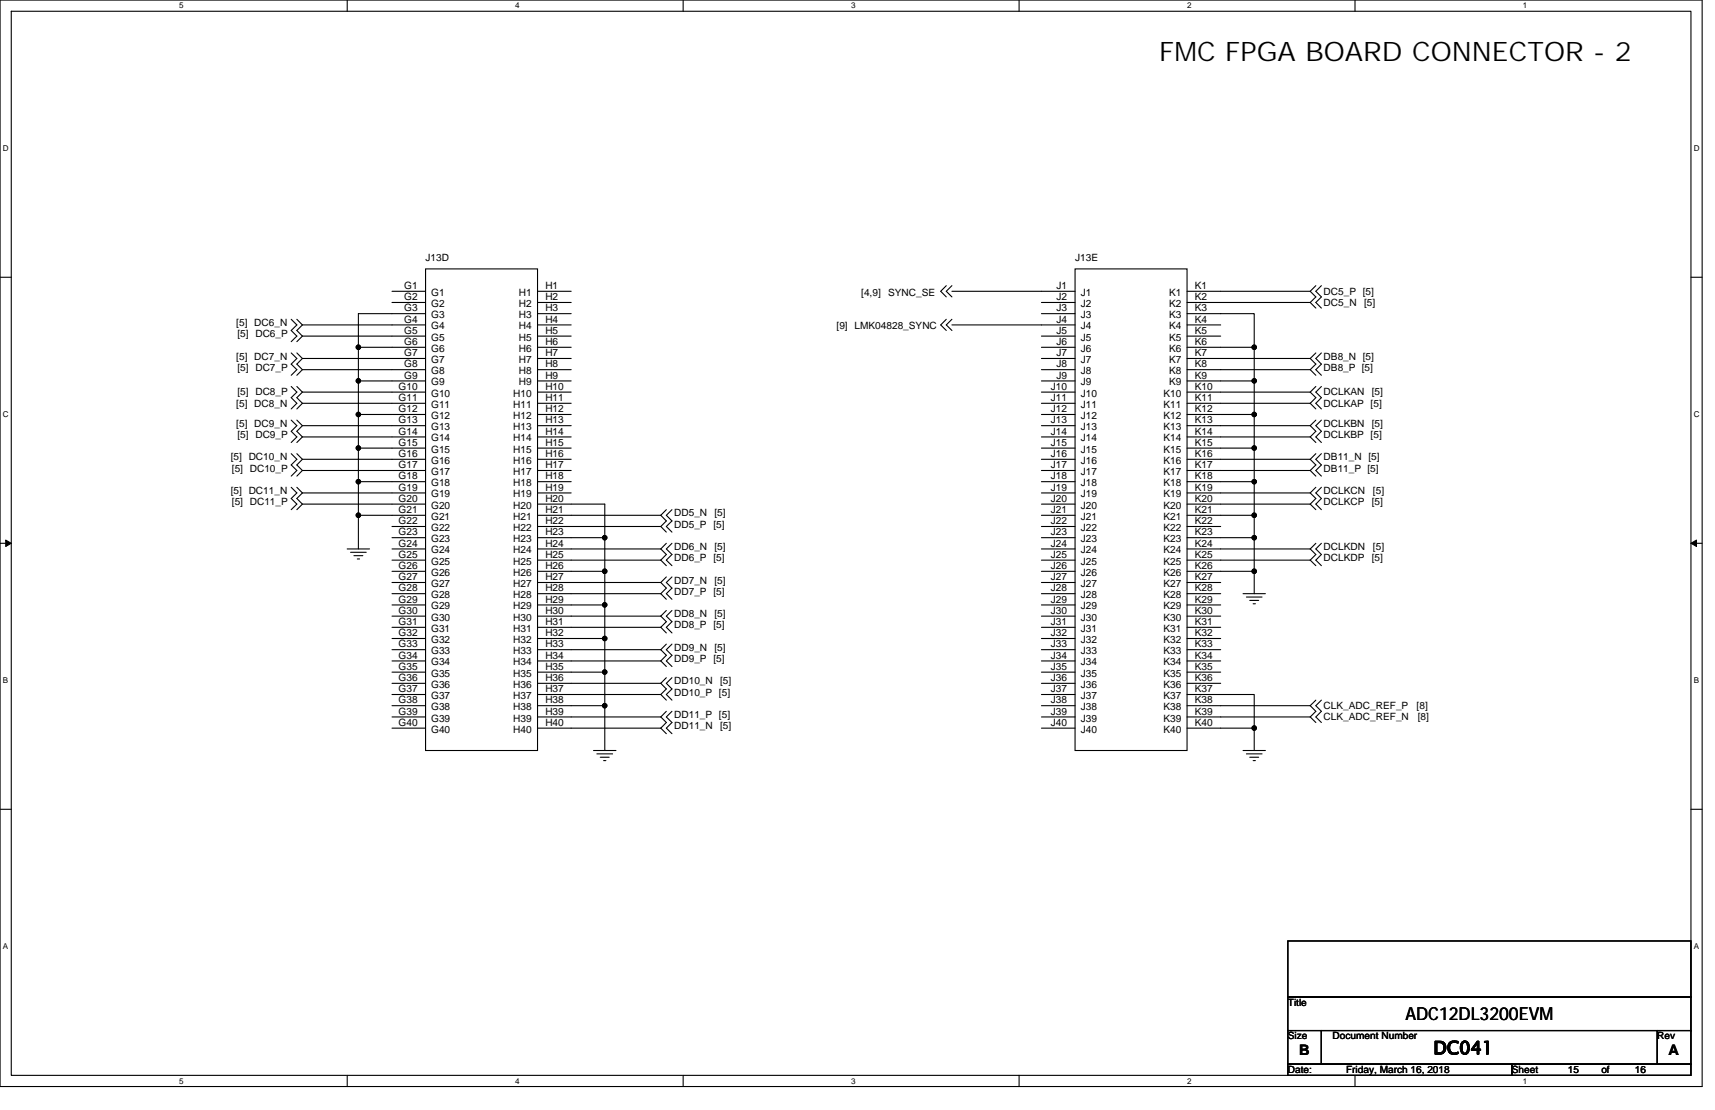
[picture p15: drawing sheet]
<svg xmlns="http://www.w3.org/2000/svg" width="432mm" height="279mm" viewBox="0 0 432 279" stroke-linecap="round" stroke-linejoin="round" font-family="sans-serif">
<defs><g id="words">
<text font-size="6.8" x="291.8" y="15.3">FMC FPGA BOARD CONNECTOR - 2</text>
<g font-size="4.5">
<text x="353.8" y="256.9">ADC12DL3200EVM</text>
<text x="360.9" y="265.3">DC041</text>
</g>
<g font-size="3.7">
<text x="327.1" y="265.6">B</text>
<text x="420.1" y="265.6">A</text>
</g>
<g font-size="2.5">
<text x="107.1" y="65.7">J13D</text>
<text x="270.7" y="65.7">J13E</text>
<text x="101.8" y="72.7">G1</text>
<text x="101.8" y="75.5">G2</text>
<text x="108.6" y="74.5">G1</text>
<text x="108.6" y="77.3">G2</text>
<text x="130.7" y="74.5">H1</text>
<text x="130.7" y="77.3">H2</text>
<text x="137.3" y="72.7">H1</text>
<text x="137.3" y="75.5">H2</text>
<text x="216.8" y="74.4">[4,9]</text>
<text x="223.6" y="74.4">SYNC_SE</text>
<text x="266" y="72.7">J1</text>
<text x="266" y="75.5">J2</text>
<text x="272.1" y="74.5">J1</text>
<text x="272.1" y="77.3">J2</text>
<text x="294.3" y="74.5">K1</text>
<text x="294.3" y="77.3">K2</text>
<text x="300.8" y="72.7">K1</text>
<text x="300.8" y="75.5">K2</text>
<text x="333.3" y="74.1">DC5_P [5]</text>
<text x="333.3" y="77">DC5_N</text>
<text x="343.4" y="77">[5]</text>
<text x="59.5" y="82">[5] DC6_N</text>
<text x="101.8" y="78.4">G3</text>
<text x="101.8" y="81.2">G4</text>
<text x="108.6" y="80.1">G3</text>
<text x="108.6" y="82.9">G4</text>
<text x="130.7" y="80.1">H3</text>
<text x="130.7" y="82.9">H4</text>
<text x="137.3" y="78.4">H3</text>
<text x="137.3" y="81.2">H4</text>
<text x="210.6" y="82.9">[9] LMK04828_SYNC</text>
<text x="266" y="78.4">J3</text>
<text x="266" y="81.2">J4</text>
<text x="272.1" y="80.1">J3</text>
<text x="272.1" y="82.9">J4</text>
<text x="294.3" y="80.1">K3</text>
<text x="294.3" y="82.9">K4</text>
<text x="300.8" y="78.4">K3</text>
<text x="300.8" y="81.2">K4</text>
<text x="59.8" y="84.9">[5] DC6_P</text>
<text x="101.8" y="84">G5</text>
<text x="101.8" y="86.8">G6</text>
<text x="101.8" y="89.6">G7</text>
<text x="108.6" y="85.7">G5</text>
<text x="108.6" y="88.6">G6</text>
<text x="130.7" y="85.7">H5</text>
<text x="130.7" y="88.6">H6</text>
<text x="137.3" y="84">H5</text>
<text x="137.3" y="86.8">H6</text>
<text x="137.3" y="89.6">H7</text>
<text x="266" y="84">J5</text>
<text x="266" y="86.8">J6</text>
<text x="266" y="89.6">J7</text>
<text x="272.1" y="85.7">J5</text>
<text x="272.1" y="88.6">J6</text>
<text x="294.3" y="85.7">K5</text>
<text x="294.3" y="88.6">K6</text>
<text x="300.8" y="84">K5</text>
<text x="300.8" y="86.8">K6</text>
<text x="300.8" y="89.6">K7</text>
<text x="59.5" y="90.5">[5] DC7_N</text>
<text x="59.8" y="93.3">[5] DC7_P</text>
<text x="101.8" y="92.5">G8</text>
<text x="101.8" y="95.3">G9</text>
<text x="108.6" y="91.4">G7</text>
<text x="108.6" y="94.2">G8</text>
<text x="130.7" y="91.4">H7</text>
<text x="130.7" y="94.2">H8</text>
<text x="137.3" y="92.5">H8</text>
<text x="137.3" y="95.3">H9</text>
<text x="266" y="92.5">J8</text>
<text x="266" y="95.3">J9</text>
<text x="272.1" y="91.4">J7</text>
<text x="272.1" y="94.2">J8</text>
<text x="294.3" y="91.4">K7</text>
<text x="294.3" y="94.2">K8</text>
<text x="300.8" y="92.5">K8</text>
<text x="300.8" y="95.3">K9</text>
<text x="333.3" y="93.3">DB8_P [5]</text>
<text x="333.3" y="90.5">DB8_N [5]</text>
<text x="59.8" y="99.5">[5] DC8_P</text>
<text x="100.4" y="98.1">G10</text>
<text x="100.4" y="100.9">G11</text>
<text x="108.6" y="97">G9</text>
<text x="108.6" y="99.8">G10</text>
<text x="129.2" y="99.8">H10</text>
<text x="130.7" y="97">H9</text>
<text x="137.3" y="98.1">H10</text>
<text x="137.3" y="100.9">H11</text>
<text x="264.6" y="98.1">J10</text>
<text x="264.6" y="100.9">J11</text>
<text x="272.1" y="97">J9</text>
<text x="272.1" y="99.8">J10</text>
<text x="292.9" y="99.8">K10</text>
<text x="294.3" y="97">K9</text>
<text x="300.8" y="98.1">K10</text>
<text x="300.8" y="100.9">K11</text>
<text x="333.3" y="99.5">DCLKAN</text>
<text x="345.4" y="99.5">[5]</text>
<text x="59.5" y="102.3">[5] DC8_N</text>
<text x="59.5" y="107.4">[5] DC9_N</text>
<text x="100.4" y="103.7">G12</text>
<text x="100.4" y="106.6">G13</text>
<text x="108.6" y="102.7">G11</text>
<text x="108.6" y="105.5">G12</text>
<text x="129.2" y="102.7">H11</text>
<text x="129.2" y="105.5">H12</text>
<text x="137.3" y="103.7">H12</text>
<text x="137.3" y="106.6">H13</text>
<text x="264.6" y="103.7">J12</text>
<text x="264.6" y="106.6">J13</text>
<text x="272.1" y="102.7">J11</text>
<text x="272.1" y="105.5">J12</text>
<text x="292.9" y="102.7">K11</text>
<text x="292.9" y="105.5">K12</text>
<text x="300.8" y="103.7">K12</text>
<text x="300.8" y="106.6">K13</text>
<text x="333.3" y="107.4">DCLKBN</text>
<text x="333.3" y="102.3">DCLKAP [5]</text>
<text x="345.4" y="107.4">[5]</text>
<text x="59.8" y="110.2">[5] DC9_P</text>
<text x="100.4" y="109.4">G14</text>
<text x="100.4" y="112.2">G15</text>
<text x="108.6" y="108.3">G13</text>
<text x="108.6" y="111.1">G14</text>
<text x="108.6" y="113.9">G15</text>
<text x="129.2" y="108.3">H13</text>
<text x="129.2" y="111.1">H14</text>
<text x="129.2" y="113.9">H15</text>
<text x="137.3" y="109.4">H14</text>
<text x="137.3" y="112.2">H15</text>
<text x="264.6" y="109.4">J14</text>
<text x="264.6" y="112.2">J15</text>
<text x="272.1" y="108.3">J13</text>
<text x="272.1" y="111.1">J14</text>
<text x="272.1" y="113.9">J15</text>
<text x="292.9" y="108.3">K13</text>
<text x="292.9" y="111.1">K14</text>
<text x="292.9" y="113.9">K15</text>
<text x="300.8" y="109.4">K14</text>
<text x="300.8" y="112.2">K15</text>
<text x="333.3" y="110.2">DCLKBP [5]</text>
<text x="58.1" y="115.9">[5] DC10_N</text>
<text x="58.4" y="118.7">[5] DC10_P</text>
<text x="100.4" y="115">G16</text>
<text x="100.4" y="117.8">G17</text>
<text x="108.6" y="116.8">G16</text>
<text x="108.6" y="119.6">G17</text>
<text x="129.2" y="116.8">H16</text>
<text x="129.2" y="119.6">H17</text>
<text x="137.3" y="115">H16</text>
<text x="137.3" y="117.8">H17</text>
<text x="264.6" y="115">J16</text>
<text x="264.6" y="117.8">J17</text>
<text x="272.1" y="116.8">J16</text>
<text x="272.1" y="119.6">J17</text>
<text x="292.9" y="116.8">K16</text>
<text x="292.9" y="119.6">K17</text>
<text x="300.8" y="115">K16</text>
<text x="300.8" y="117.8">K17</text>
<text x="333.3" y="118.7">DB11_P [5]</text>
<text x="333.3" y="115.9">DB11_N [5]</text>
<text x="58.1" y="124.3">[5] DC11_N</text>
<text x="100.4" y="120.7">G18</text>
<text x="100.4" y="123.5">G19</text>
<text x="108.6" y="122.4">G18</text>
<text x="108.6" y="125.2">G19</text>
<text x="129.2" y="122.4">H18</text>
<text x="129.2" y="125.2">H19</text>
<text x="137.3" y="120.7">H18</text>
<text x="137.3" y="123.5">H19</text>
<text x="264.6" y="120.7">J18</text>
<text x="264.6" y="123.5">J19</text>
<text x="272.1" y="122.4">J18</text>
<text x="272.1" y="125.2">J19</text>
<text x="292.9" y="122.4">K18</text>
<text x="292.9" y="125.2">K19</text>
<text x="300.8" y="120.7">K18</text>
<text x="300.8" y="123.5">K19</text>
<text x="333.3" y="124.3">DCLKCN</text>
<text x="345.7" y="124.3">[5]</text>
<text x="58.4" y="127.2">[5] DC11_P</text>
<text x="100.4" y="126.3">G20</text>
<text x="100.4" y="129.1">G21</text>
<text x="100.4" y="131.9">G22</text>
<text x="108.6" y="128">G20</text>
<text x="108.6" y="130.9">G21</text>
<text x="129.2" y="128">H20</text>
<text x="129.2" y="130.9">H21</text>
<text x="137.3" y="126.3">H20</text>
<text x="137.3" y="129.1">H21</text>
<text x="137.3" y="131.9">H22</text>
<text x="169.7" y="130">DD5_N</text>
<text x="179.9" y="130">[5]</text>
<text x="264.6" y="126.3">J20</text>
<text x="264.6" y="129.1">J21</text>
<text x="264.6" y="131.9">J22</text>
<text x="272.1" y="128">J20</text>
<text x="272.1" y="130.9">J21</text>
<text x="292.9" y="128">K20</text>
<text x="292.9" y="130.9">K21</text>
<text x="300.8" y="126.3">K20</text>
<text x="300.8" y="129.1">K21</text>
<text x="300.8" y="131.9">K22</text>
<text x="333.3" y="127.2">DCLKCP</text>
<text x="345.4" y="127.2">[5]</text>
<text x="100.4" y="134.7">G23</text>
<text x="100.4" y="137.6">G24</text>
<text x="108.6" y="133.7">G22</text>
<text x="108.6" y="136.5">G23</text>
<text x="129.2" y="133.7">H22</text>
<text x="129.2" y="136.5">H23</text>
<text x="137.3" y="134.7">H23</text>
<text x="137.3" y="137.6">H24</text>
<text x="169.7" y="132.8">DD5_P [5]</text>
<text x="264.6" y="134.7">J23</text>
<text x="264.6" y="137.6">J24</text>
<text x="272.1" y="133.7">J22</text>
<text x="272.1" y="136.5">J23</text>
<text x="292.9" y="133.7">K22</text>
<text x="292.9" y="136.5">K23</text>
<text x="300.8" y="134.7">K23</text>
<text x="300.8" y="137.6">K24</text>
<text x="100.4" y="140.4">G25</text>
<text x="100.4" y="143.2">G26</text>
<text x="108.6" y="139.3">G24</text>
<text x="108.6" y="142.1">G25</text>
<text x="129.2" y="139.3">H24</text>
<text x="129.2" y="142.1">H25</text>
<text x="137.3" y="140.4">H25</text>
<text x="137.3" y="143.2">H26</text>
<text x="169.7" y="141.3">DD6_P [5]</text>
<text x="169.7" y="138.4">DD6_N</text>
<text x="179.9" y="138.4">[5]</text>
<text x="264.6" y="140.4">J25</text>
<text x="264.6" y="143.2">J26</text>
<text x="272.1" y="139.3">J24</text>
<text x="272.1" y="142.1">J25</text>
<text x="292.9" y="139.3">K24</text>
<text x="292.9" y="142.1">K25</text>
<text x="300.8" y="140.4">K25</text>
<text x="300.8" y="143.2">K26</text>
<text x="333.3" y="141.3">DCLKDP</text>
<text x="333.3" y="138.4">DCLKDN</text>
<text x="345.4" y="141.3">[5]</text>
<text x="345.7" y="138.4">[5]</text>
<text x="100.4" y="146">G27</text>
<text x="100.4" y="148.8">G28</text>
<text x="108.6" y="144.9">G26</text>
<text x="108.6" y="147.8">G27</text>
<text x="129.2" y="144.9">H26</text>
<text x="129.2" y="147.8">H27</text>
<text x="137.3" y="146">H27</text>
<text x="137.3" y="148.8">H28</text>
<text x="169.7" y="149.7">DD7_P [5]</text>
<text x="169.7" y="146.9">DD7_N</text>
<text x="179.9" y="146.9">[5]</text>
<text x="264.6" y="146">J27</text>
<text x="264.6" y="148.8">J28</text>
<text x="272.1" y="144.9">J26</text>
<text x="272.1" y="147.8">J27</text>
<text x="292.9" y="144.9">K26</text>
<text x="292.9" y="147.8">K27</text>
<text x="300.8" y="146">K27</text>
<text x="300.8" y="148.8">K28</text>
<text x="100.4" y="151.7">G29</text>
<text x="100.4" y="154.5">G30</text>
<text x="108.6" y="150.6">G28</text>
<text x="108.6" y="153.4">G29</text>
<text x="129.2" y="150.6">H28</text>
<text x="129.2" y="153.4">H29</text>
<text x="137.3" y="151.7">H29</text>
<text x="137.3" y="154.5">H30</text>
<text x="169.7" y="155.4">DD8_N</text>
<text x="179.9" y="155.4">[5]</text>
<text x="264.6" y="151.7">J29</text>
<text x="264.6" y="154.5">J30</text>
<text x="272.1" y="150.6">J28</text>
<text x="272.1" y="153.4">J29</text>
<text x="292.9" y="150.6">K28</text>
<text x="292.9" y="153.4">K29</text>
<text x="300.8" y="151.7">K29</text>
<text x="300.8" y="154.5">K30</text>
<text x="100.4" y="157.3">G31</text>
<text x="100.4" y="160.1">G32</text>
<text x="108.6" y="156.2">G30</text>
<text x="108.6" y="159">G31</text>
<text x="108.6" y="161.9">G32</text>
<text x="129.2" y="156.2">H30</text>
<text x="129.2" y="159">H31</text>
<text x="129.2" y="161.9">H32</text>
<text x="137.3" y="157.3">H31</text>
<text x="137.3" y="160.1">H32</text>
<text x="169.7" y="158.2">DD8_P [5]</text>
<text x="264.6" y="157.3">J31</text>
<text x="264.6" y="160.1">J32</text>
<text x="272.1" y="156.2">J30</text>
<text x="272.1" y="159">J31</text>
<text x="272.1" y="161.9">J32</text>
<text x="292.9" y="156.2">K30</text>
<text x="292.9" y="159">K31</text>
<text x="292.9" y="161.9">K32</text>
<text x="300.8" y="157.3">K31</text>
<text x="300.8" y="160.1">K32</text>
<text x="100.4" y="162.9">G33</text>
<text x="100.4" y="165.8">G34</text>
<text x="108.6" y="164.7">G33</text>
<text x="108.6" y="167.5">G34</text>
<text x="129.2" y="164.7">H33</text>
<text x="129.2" y="167.5">H34</text>
<text x="137.3" y="162.9">H33</text>
<text x="137.3" y="165.8">H34</text>
<text x="169.7" y="166.6">DD9_P [5]</text>
<text x="169.7" y="163.8">DD9_N</text>
<text x="179.9" y="163.8">[5]</text>
<text x="264.6" y="162.9">J33</text>
<text x="264.6" y="165.8">J34</text>
<text x="272.1" y="164.7">J33</text>
<text x="272.1" y="167.5">J34</text>
<text x="292.9" y="164.7">K33</text>
<text x="292.9" y="167.5">K34</text>
<text x="300.8" y="162.9">K33</text>
<text x="300.8" y="165.8">K34</text>
<text x="100.4" y="168.6">G35</text>
<text x="100.4" y="171.4">G36</text>
<text x="108.6" y="170.3">G35</text>
<text x="108.6" y="173.1">G36</text>
<text x="129.2" y="170.3">H35</text>
<text x="129.2" y="173.1">H36</text>
<text x="137.3" y="168.6">H35</text>
<text x="137.3" y="171.4">H36</text>
<text x="169.7" y="172.3">DD10_N</text>
<text x="181.3" y="172.3">[5]</text>
<text x="264.6" y="168.6">J35</text>
<text x="264.6" y="171.4">J36</text>
<text x="272.1" y="170.3">J35</text>
<text x="272.1" y="173.1">J36</text>
<text x="292.9" y="170.3">K35</text>
<text x="292.9" y="173.1">K36</text>
<text x="300.8" y="168.6">K35</text>
<text x="300.8" y="171.4">K36</text>
<text x="100.4" y="174.2">G37</text>
<text x="100.4" y="177">G38</text>
<text x="100.4" y="179.9">G39</text>
<text x="108.6" y="176">G37</text>
<text x="108.6" y="178.8">G38</text>
<text x="129.2" y="176">H37</text>
<text x="129.2" y="178.8">H38</text>
<text x="137.3" y="174.2">H37</text>
<text x="137.3" y="177">H38</text>
<text x="137.3" y="179.9">H39</text>
<text x="169.7" y="175.1">DD10_P [5]</text>
<text x="264.6" y="174.2">J37</text>
<text x="264.6" y="177">J38</text>
<text x="264.6" y="179.9">J39</text>
<text x="272.1" y="176">J37</text>
<text x="272.1" y="178.8">J38</text>
<text x="292.9" y="176">K37</text>
<text x="292.9" y="178.8">K38</text>
<text x="300.8" y="174.2">K37</text>
<text x="300.8" y="177">K38</text>
<text x="300.8" y="179.9">K39</text>
<text x="333.3" y="178.5">CLK_ADC_REF_P</text>
<text x="356.7" y="178.5">[8]</text>
<text x="100.4" y="182.7">G40</text>
<text x="108.6" y="181.6">G39</text>
<text x="108.6" y="184.4">G40</text>
<text x="129.2" y="181.6">H39</text>
<text x="129.2" y="184.4">H40</text>
<text x="137.3" y="182.7">H40</text>
<text x="169.7" y="180.7">DD11_P [5]</text>
<text x="169.7" y="183.6">DD11_N</text>
<text x="181.3" y="183.6">[5]</text>
<text x="264.6" y="182.7">J40</text>
<text x="272.1" y="181.6">J39</text>
<text x="272.1" y="184.4">J40</text>
<text x="292.9" y="181.6">K39</text>
<text x="292.9" y="184.4">K40</text>
<text x="300.8" y="182.7">K40</text>
<text x="333.3" y="181.3">CLK_ADC_REF_N</text>
<text x="357" y="181.3">[8]</text>
<text x="324.3" y="253.2">Title</text>
<text x="324.3" y="261.6">Size</text>
<text x="335.5" y="261.6">Document Number</text>
<text x="417.3" y="261.6">Rev</text>
<text x="324.3" y="270.1">Date:</text>
<text x="338.9" y="270.1">Friday, March 16, 2018</text>
<text x="380.6" y="270.1">Sheet</text>
<text x="394.7" y="270.1">15</text>
<text x="403.2" y="270.1">of</text>
<text x="411.6" y="270.1">16</text>
</g>
<g font-size="2">
<text x="45.1" y="2.1">5</text>
<text x="129.7" y="2.1">4</text>
<text x="214.3" y="2.1">3</text>
<text x="298.9" y="2.1">2</text>
<text x="383.5" y="2.1">1</text>
<text x=".7" y="38.1">D</text>
<text x="426.5" y="38.1">D</text>
<text x=".7" y="105.1">C</text>
<text x="426.5" y="105.1">C</text>
<text x=".7" y="172">B</text>
<text x="426.5" y="172">B</text>
<text x=".7" y="239">A</text>
<text x="426.5" y="239">A</text>
<text x="45.1" y="272.8">5</text>
<text x="129.7" y="272.8">4</text>
<text x="214.3" y="272.8">3</text>
<text x="298.9" y="272.8">2</text>
<text x="383.5" y="272.8">1</text>
</g>
</g></defs>
<path d="M0 0h428.6v273.5h-428.6zM2.8 2.8h422.9v267.9h-422.9z" fill="none" stroke="#000" stroke-width=".28"/>
<g fill="#fff">
<path d="M45.1 .3h1.1v2.3h-1.1z"/>
<path d="M45.1 271h1.1v2.2h-1.1z"/>
</g>
<path d="M87.4 0v2.8M87.4 270.7v2.8" fill="none" stroke="#000" stroke-width=".28"/>
<g fill="#fff">
<path d="M129.7 .3h1.1v2.3h-1.1z"/>
<path d="M129.7 271h1.1v2.2h-1.1z"/>
</g>
<path d="M172 0v2.8M172 270.7v2.8" fill="none" stroke="#000" stroke-width=".28"/>
<g fill="#fff">
<path d="M214.3 .3h1.1v2.3h-1.1z"/>
<path d="M214.3 271h1.1v2.2h-1.1z"/>
</g>
<path d="M256.6 0v2.8M256.6 270.7v2.8" fill="none" stroke="#000" stroke-width=".28"/>
<g fill="#fff">
<path d="M298.9 .3h1.1v2.3h-1.1z"/>
<path d="M298.9 271h1.1v2.2h-1.1z"/>
</g>
<path d="M341.2 0v2.8M341.2 270.7v2.8" fill="none" stroke="#000" stroke-width=".28"/>
<g fill="#fff">
<path d="M383.5 .3h1.1v2.3h-1.1z"/>
<path d="M383.5 271h1.1v2.2h-1.1z"/>
<path d="M.7 36.3h1.5v2.3h-1.5z"/>
<path d="M426.5 36.3h1.4v2.3h-1.4z"/>
<path d="M.7 103.3h1.5v2.2h-1.5z"/>
<path d="M426.5 103.3h1.4v2.2h-1.4z"/>
</g>
<path d="M0 69.8h2.8M425.7 69.8h2.9" fill="none" stroke="#000" stroke-width=".28"/>
<g fill="#fff">
<path d="M.7 170.2h1.4v2.3h-1.4z"/>
<path d="M426.5 170.2h1.3v2.3h-1.3z"/>
</g>
<path d="M0 136.8h2.8M425.7 136.8h2.9" fill="none" stroke="#000" stroke-width=".28"/>
<path d="M1.4 135.9l1.4 .9-1.4 .8zM425.7 136.8l1.4-.9v1.7z" fill="#000" stroke="#000" stroke-width=".25"/>
<g fill="#fff">
<path d="M.7 237.2h1.4v2.2h-1.4z"/>
<path d="M426.4 237.2h1.4v2.2h-1.4z"/>
</g>
<g fill="none" stroke="#000" stroke-width=".28">
<path d="M98.7 73.3h8.4M98.7 76.1h8.4M107.1 79h-16.9v33.8M107.1 67.7h28.2v121.2h-28.2zM135.3 73.3h8.5M135.3 76.1h8.5M135.3 79h8.5M238.3 71.9l-1.4 1.4 1.4 1.4M239.7 71.9l-1.4 1.4 1.4 1.4M262.2 76.1h8.5M262.2 79h8.5M270.7 67.7h28.2v121.2h-28.2z"/>
<path d="M270.7 73.3h-31M298.9 79h16.9v8.4M329.9 73.3l1.4 1.4-1.4 1.4M329.9 76.1l1.4 1.5M329.9 73.3h-31M329.9 76.1h-31M331.3 71.9l-1.4 1.4M332.7 71.9l-1.4 1.4 1.4 1.4-1.4 1.4 1.4 1.5M73.3 97.3l1.4 1.4-1.4 1.4 1.4 1.4-1.4 1.4M73.3 80.4l1.4 1.4-1.4 1.4 1.4 1.4-1.4 1.4M73.3 88.8l1.4 1.4-1.4 1.5 1.4 1.3-1.4 1.5M74.7 97.3l1.4 1.4"/>
<path d="M74.7 80.4l1.4 1.4M74.7 88.8l1.4 1.4M76.1 98.7l-1.4 1.4 1.4 1.4M76.1 84.6l-1.4 1.4M76.1 81.8l-1.4 1.4 1.4 1.4M76.1 93l-1.4 1.5M76.1 90.2l-1.4 1.5 1.4 1.3M76.1 81.8h31M76.1 84.6h31M76.1 90.2h31M76.1 93h31M76.1 98.7h31"/>
<path d="M90.2 87.4h16.9M90.2 95.9h16.9M135.3 81.8h8.5M135.3 84.6h8.5M135.3 87.4h8.5M135.3 90.2h8.5M135.3 93h8.5M135.3 95.9h8.5M135.3 98.7h8.5M238.3 80.4l-1.4 1.4 1.4 1.4M239.7 80.4l-1.4 1.4 1.4 1.4M262.2 84.6h8.5"/>
<path d="M262.2 87.4h8.5M262.2 90.2h8.5M262.2 93h8.5M262.2 95.9h8.5M262.2 98.7h8.5M270.7 81.8h-31M298.9 95.9h16.9M298.9 81.8h8.4M298.9 84.6h8.4M315.8 87.4h-16.9M315.8 87.4v8.5M315.8 95.9v8.4"/>
<path d="M329.9 98.7l1.4 1.4-1.4 1.4M329.9 93l1.4 1.5M329.9 90.2l1.4 1.5-1.4 1.3M329.9 90.2h-31M329.9 93h-31M329.9 98.7h-31M331.3 97.3l-1.4 1.4M331.3 88.8l-1.4 1.4M332.7 97.3l-1.4 1.4 1.4 1.4-1.4 1.4 1.4 1.4M332.7 88.8l-1.4 1.4 1.4 1.5-1.4 1.3 1.4 1.5M73.3 105.7l1.4 1.4-1.4 1.5 1.4 1.4-1.4 1.4M73.3 114.2l1.4 1.4-1.4 1.4 1.4 1.4-1.4 1.4"/>
<path d="M74.7 105.7l1.4 1.4M74.7 114.2l1.4 1.4M76.1 101.5l-1.4 1.4M76.1 110l-1.4 1.4M76.1 107.1l-1.4 1.5 1.4 1.4M76.1 118.4l-1.4 1.4M76.1 115.6l-1.4 1.4 1.4 1.4M76.1 101.5h31M76.1 107.1h31M76.1 110h31M76.1 115.6h31M76.1 118.4h31"/>
<path d="M90.2 104.3h16.9M90.2 112.8h16.9M90.2 112.8v8.4M135.3 101.5h8.5M135.3 104.3h8.5M135.3 107.1h8.5M135.3 110h8.5M135.3 112.8h8.5M135.3 115.6h8.5M135.3 118.4h8.5M262.2 101.5h8.5M262.2 104.3h8.5"/>
<path d="M262.2 107.1h8.5M262.2 110h8.5M262.2 112.8h8.5M262.2 115.6h8.5M262.2 118.4h8.5M298.9 104.3h16.9M298.9 112.8h16.9M315.8 104.3v8.5M315.8 112.8v22.5M329.9 110l1.4 1.4M329.9 107.1l1.4 1.5-1.4 1.4M329.9 101.5l1.4 1.4"/>
<path d="M329.9 118.4l1.4 1.4M329.9 115.6l1.4 1.4-1.4 1.4M329.9 101.5h-31M329.9 107.1h-31M329.9 110h-31M329.9 115.6h-31M329.9 118.4h-31M331.3 105.7l-1.4 1.4M331.3 114.2l-1.4 1.4M332.7 105.7l-1.4 1.4 1.4 1.5-1.4 1.4 1.4 1.4M332.7 114.2l-1.4 1.4 1.4 1.4-1.4 1.4 1.4 1.4M73.3 122.7l1.4 1.4-1.4 1.4 1.4 1.4-1.4 1.4"/>
<path d="M74.7 122.7l1.4 1.4M76.1 126.9l-1.4 1.4M76.1 124.1l-1.4 1.4 1.4 1.4M76.1 124.1h31M76.1 126.9h31M87.4 138.2h5.6M88.3 139h3.9M89.1 139.9h2.3M90.2 121.2h16.9M90.2 121.2v8.5M98.7 132.5h8.4M98.7 135.3h8.4"/>
<path d="M98.7 138.2h8.4M107.1 129.7h-16.9v8.5M135.3 126.9h17v16.9M135.3 135.3h17M135.3 129.7h31.1M135.3 132.5h31.1M135.3 138.2h31.1M135.3 121.2h8.5M135.3 124.1h8.5M166.4 138.2l1.4 1.4-1.4 1.4M166.4 132.5l1.4 1.4M166.4 129.7l1.4 1.4-1.4 1.4"/>
<path d="M167.8 136.8l-1.4 1.4M167.8 128.3l-1.4 1.4M169.2 136.8l-1.4 1.4 1.4 1.4-1.4 1.4 1.4 1.4M169.2 128.3l-1.4 1.4 1.4 1.4-1.4 1.4 1.4 1.4M262.2 121.2h8.5M262.2 124.1h8.5M262.2 126.9h8.5M262.2 129.7h8.5M262.2 132.5h8.5M262.2 135.3h8.5M262.2 138.2h8.5M298.9 121.2h16.9"/>
<path d="M298.9 129.7h16.9M298.9 135.3h16.9v8.5M298.9 138.2h31M298.9 132.5h8.4M329.9 126.9l1.4 1.4M329.9 124.1l1.4 1.4-1.4 1.4M329.9 138.2l1.4 1.4-1.4 1.4M329.9 124.1h-31M329.9 126.9h-31M331.3 122.7l-1.4 1.4M331.3 136.8l-1.4 1.4M332.7 122.7l-1.4 1.4 1.4 1.4-1.4 1.4 1.4 1.4"/>
<path d="M332.7 136.8l-1.4 1.4 1.4 1.4-1.4 1.4 1.4 1.4M90 140.7h.5M98.7 141h8.4M98.7 143.8h8.4M98.7 146.6h8.4M98.7 149.4h8.4M98.7 152.3h8.4M98.7 155.1h8.4M98.7 157.9h8.4M135.3 143.8h17M135.3 152.3h17M135.3 141h31.1"/>
<path d="M135.3 146.6h31.1M135.3 149.4h31.1M135.3 155.1h31.1M135.3 157.9h31.1M152.3 143.8v8.5M152.3 152.3v16.9M166.4 149.4l1.4 1.5M166.4 146.6l1.4 1.4-1.4 1.4M166.4 157.9l1.4 1.4M166.4 155.1l1.4 1.4-1.4 1.4M166.4 141l1.4 1.4M167.8 145.2l-1.4 1.4"/>
<path d="M167.8 153.7l-1.4 1.4M169.2 145.2l-1.4 1.4 1.4 1.4-1.4 1.4 1.4 1.5M169.2 153.7l-1.4 1.4 1.4 1.4-1.4 1.4 1.4 1.4M262.2 141h8.5M262.2 143.8h8.5M262.2 146.6h8.5M262.2 149.4h8.5M262.2 152.3h8.5M262.2 155.1h8.5M262.2 157.9h8.5M298.9 143.8h16.9v5.6M298.9 141h31"/>
<path d="M298.9 146.6h8.4M298.9 149.4h8.4M298.9 152.3h8.4M298.9 155.1h8.4M298.9 157.9h8.4M313 149.4h5.6M313.8 150.3h4M314.7 151.1h2.2M315.5 152h.6M329.9 141l1.4 1.4M98.7 160.7h8.4M98.7 163.5h8.4"/>
<path d="M98.7 166.4h8.4M98.7 169.2h8.4M98.7 172h8.4M98.7 174.8h8.4M98.7 177.6h8.4M135.3 160.7h17M135.3 169.2h17M135.3 177.6h17v11.3M135.3 163.5h31.1M135.3 166.4h31.1M135.3 172h31.1M135.3 174.8h31.1"/>
<path d="M152.3 169.2v8.4M166.4 166.4l1.4 1.4M166.4 163.5l1.4 1.5-1.4 1.4M166.4 174.8l1.4 1.4M166.4 172l1.4 1.4-1.4 1.4M167.8 162.1l-1.4 1.4M167.8 170.6l-1.4 1.4M167.8 179l-1.4 1.5M169.2 162.1l-1.4 1.4 1.4 1.5-1.4 1.4 1.4 1.4M169.2 170.6l-1.4 1.4 1.4 1.4-1.4 1.4 1.4 1.4M169.2 179l-1.4 1.5 1.4 1.4-1.4 1.4 1.4 1.4M262.2 160.7h8.5"/>
<path d="M262.2 163.5h8.5M262.2 166.4h8.5M262.2 169.2h8.5M262.2 172h8.5M262.2 174.8h8.5M262.2 177.6h8.5M298.9 174.8h16.9v8.5M298.9 177.6h31M298.9 160.7h8.4M298.9 163.5h8.4M298.9 166.4h8.4M298.9 169.2h8.4"/>
<path d="M298.9 172h8.4M329.9 177.6l1.4 1.4-1.4 1.5M331.3 176.2l-1.4 1.4M332.7 176.2l-1.4 1.4 1.4 1.4-1.4 1.5 1.4 1.4M98.7 180.5h8.4M98.7 183.3h8.4M135.3 180.5h31.1M135.3 183.3h31.1M149.4 188.9h5.7M150.3 189.8h3.9M151.1 190.6h2.3M152 191.5h.5"/>
<path d="M166.4 180.5l1.4 1.4-1.4 1.4M166.4 183.3l1.4 1.4M262.2 180.5h8.5M262.2 183.3h8.5M298.9 183.3h16.9M298.9 180.5h31M313 188.9h5.6M313.8 189.8h4M314.7 190.6h2.2M315.5 191.5h.6M315.8 183.3v5.6M329.9 180.5l1.4 1.4"/>
<path d="M0 203.7h2.8M425.7 203.7h2.9M324.3 236.9h101.4v14.1h-101.4zM324.3 251h101.4v8.4h-101.4zM324.3 259.4h8.4v8.5h-8.4zM332.7 259.4h84.6v8.5h-84.6zM417.3 259.4h8.4v8.5h-8.4zM324.3 267.9h56.3v2.8h-56.3zM380.6 267.9h45.1v2.8h-45.1z"/>
</g>
<g fill="#000" stroke="#000" stroke-width=".28">
<circle cx="90.2" cy="87.4" r=".56"/>
<circle cx="90.2" cy="95.9" r=".55"/>
<circle cx="315.8" cy="87.4" r=".56"/>
<circle cx="315.8" cy="95.9" r=".55"/>
<circle cx="90.2" cy="112.8" r=".55"/>
<circle cx="90.2" cy="104.3" r=".55"/>
<circle cx="315.8" cy="104.3" r=".55"/>
<circle cx="315.8" cy="112.8" r=".55"/>
<circle cx="90.2" cy="129.7" r=".56"/>
<circle cx="90.2" cy="121.2" r=".55"/>
<circle cx="152.2" cy="135.3" r=".55"/>
<circle cx="315.8" cy="129.7" r=".56"/>
<circle cx="315.8" cy="135.3" r=".55"/>
<circle cx="315.8" cy="121.2" r=".55"/>
<circle cx="152.2" cy="143.8" r=".56"/>
<circle cx="152.2" cy="152.2" r=".55"/>
<circle cx="315.8" cy="143.8" r=".56"/>
<circle cx="152.2" cy="160.7" r=".55"/>
<circle cx="152.2" cy="169.2" r=".55"/>
<circle cx="152.2" cy="177.6" r=".55"/>
<circle cx="315.8" cy="183.3" r=".55"/>
</g>
<use href="#words"/>
</svg>
